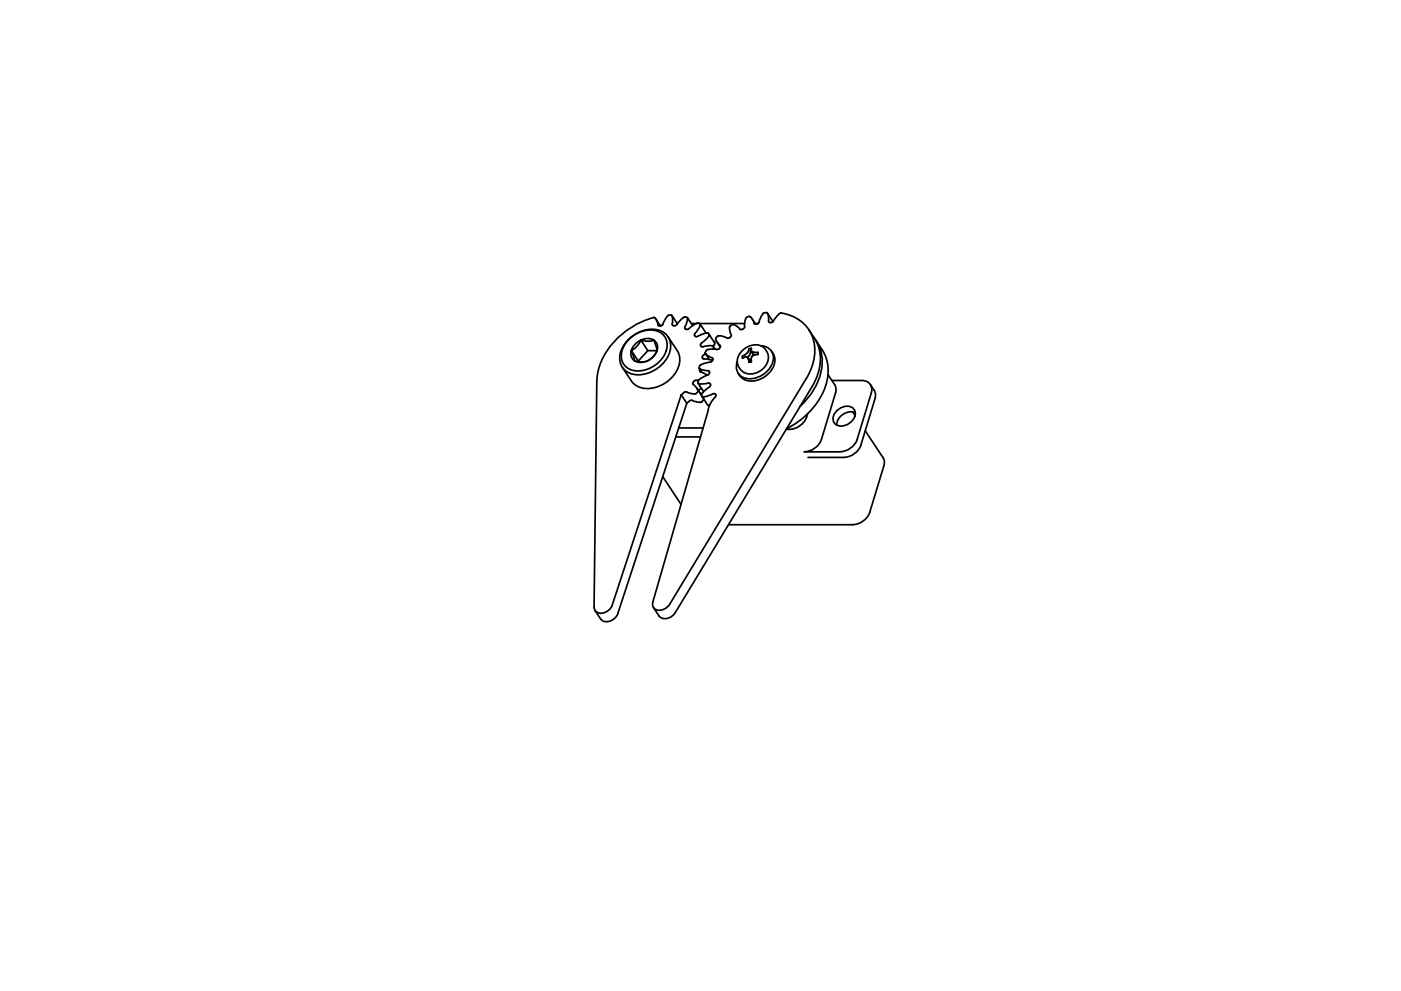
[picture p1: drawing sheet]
<svg xmlns="http://www.w3.org/2000/svg" width="420mm" height="297mm" viewBox="0 0 420 297" stroke-linecap="round" stroke-linejoin="round" font-family="sans-serif">
<!-- layer: Visible -->
<g fill="none" stroke="#000" stroke-width=".51">
<path d="M196.7 95.6l1.4 2.1M198.6 97.5l-.6 .1M201.5 94.5l1.6 2.5M201.5 94.8l-.2-.3-1 .1-1.3 2.1a.98 .98 0 0 1-.6 .9 .98 .98 0 0 1-1.1-.2l-.3-1.3-.7-.9a23.4 23.4 0 0 0-17 16.1l-.3 2.9M201.6 94.8v2.6l.6 .2M203.1 97h.1M204.9 95.2l.5-.2 .8 .3-.2 1.2-.6 1.5a.64 .64 0 0 0 .3 .7 .64 .64 0 0 0 .8-.2l1.6-1.1 1.4-.6M204.9 95.2l-2.1 2.3-.5 .1M206.2 95.2l1.5 2.4M207.3 97h1.6M209.5 96.8l.5 .6-.7 1.4-.9 1.2a.6 .6 0 0 0 0 .7 .6 .6 0 0 0 .8 .1l2.7-1M209.7 97h13.6"/>
<path d="M210 97.2l1.7 2.7M211.9 99.8l.5 .1M212.4 99.9l1.7 2.5a.78 .78 0 0 1-.2 1.3M212.4 99.9l.3 .5-.2 .4M221.9 98.7h.7M221.9 98.7l-1-1-1.2-.5-.9 .7 .3 2a.94 .94 0 0 1 0 1.1 .94 .94 0 0 1-1 .3M223.3 97.9l-.2 .5-.5 .3M223.9 95.1l-.5 1.4-.1 1.4M224.6 94.8l.8 .5 .8 1.6M224.7 94.8l-.7 .3M225.6 95.6l1 1.6M226.5 97h.8"/>
<path d="M228.7 94.1l-.9 1.9a.99 .99 0 0 1-.6 1 .99 .99 0 0 1-1-.1M228.7 94.1l.4-.3h1l.3 1 .1 1.7 .7 .2M230.1 93.8l1.7 2.6M231.2 96.7l.5-.2 2.2-2.6a11.3 11.3 0 0 1 9.9 15.2l-.9 2.2-1.1 2.2-41 67.6a3.1 3.1 0 0 1-4.8 1l-.3-1 .1-.6 16.5-57.3a7.9 7.9 0 0 1 2.4-4.4l-.2-.7-.7-.1M242.6 98.8a13.8 13.8 0 0 1 .9 17.2M179 114.2l-.8 67.8M188.4 101.8a9.3 9.3 0 0 1 10.1-2.5 5.4 5.4 0 0 1 1.5 8.2 9.7 9.7 0 0 1-11.5 4.2 5.4 5.4 0 0 1-1.5-8.2zM188.7 101.7a8.3 8.3 0 0 1 9.2-2.1 4.8 4.8 0 0 1 1.1 7.2 8.7 8.7 0 0 1-10.5 3.7 4.8 4.8 0 0 1-1.1-7.2zM189.3 105.1l2.1 3.1M192.2 102l1.9 .3 2-.3M192.2 102l-1 1.6-1.3 1.1a.53 .53 0 0 0-.5 .3 .53 .53 0 0 0 .1 .6l.6 1.7a1.01 1.01 0 0 0 1.3 1.1l1.5 .1 1.3-.3 1.4-1 .8-1a2.67 2.67 0 0 0 .1-3.2l-.4-1M192.2 102l2.1 3.1"/>
<path d="M196.1 101.9a5.1 5.1 0 0 0-6.8 3.1M196.1 101.9a3.2 3.2 0 0 1-.3 5.2 4.2 4.2 0 0 1-6.3 .2 2.83 2.83 0 0 1-.2-2.3M197 105.1h-2.7l-2.9 3.1 .1 .2M200.4 101l2.7 4.1a7 7 0 0 1-2.5 8.9 8.7 8.7 0 0 1-10 1.5l-1.2-1.3-2.8-4.1M204.3 118.3l-20.7 63.1M204.3 118.3l1.7 2.6M207.6 120l-.8 .2M208.8 117.9l-.5 .2-1.5-.3a1.57 1.57 0 0 0-2.5 .6M208.9 116.3l1.4 2.1M209.3 117.4l-.5 .5M209.4 114a1.02 1.02 0 0 0-1.2 .1 1.02 1.02 0 0 0-.3 1.1l1 1 .4 .8v.4M209.4 114.9l1.6 2.5"/>
<path d="M209.7 110.3l1.1 .6 1.5 .2M209.7 110.4l.8 1.2M209.9 110.8v.6l2.1 1.1M210 117.8l.3 .4M210.2 103.7l.6 .2M210.3 118.4l.3 .5M210.4 116.5l-.5 .1-.4 .6M210.6 118.9l1.7 2.5 .5 .1M210.8 103.9l1.7-.3 1.3 .1 .1 .9M210.9 119.5l.1 .4-.8 .7-1.3-.1-1.3-.5M210.9 119.4h.1M211.1 107.6l2.5 .4"/>
<path d="M211.5 105.9l1.2 1.9M211.6 106l1.1 .9 1 .4 .1 .5M211.7 106.1a.92 .92 0 0 0-.9 .5 .92 .92 0 0 0 0 .9l.3 .1M212.3 104.8l-.4 .2-.4 .7 .1 .3M212.4 111.1l.3 .2 .1 .5M212.4 114.8l.5 .1 .2 .4M212.5 100.8l-2.3 2.2v.7M212.7 111.8l-.2 .5-2 .9-1.2 1 .2 .8 1.3 .1 1.6-.3M213.1 115.4l-.1 .4-1.8 1.4-.9 1.2M213.6 108l-.3 .5-3.3 .9-.3 .9M213.8 107.8l-.1 .3M213.8 118.1l-1.8 .7-1.4 .1"/>
<path d="M213.9 103.7l.6 1M215.1 102.6l.9 1.4M215.7 104.4l-.4 .3-2.9 .1M215.7 100.7h-.5l-.6 .9 .5 .9 1 1.2-.4 .7M215.8 100.6l2.3 .7M221.4 111.9l.4 .7M222.6 105.1l1.5-1.1a4 4 0 0 1 5.7 1.1 4 4 0 0 1-1.3 5.7l-1.3 .8a4 4 0 0 1-5.3-1.1 4 4 0 0 1 .7-5.4zM222.7 106.7l-.1 .6M224.2 107.2l.5 .6M224.2 105.7l-1.5 1M224.8 107.8h.1M224.8 107.8l.2 .5"/>
<path d="M225 105.9l-.3 .7-.7 .5M225 108.3l.1 .2M225.3 105.1l.1-.7a1.08 1.08 0 0 0-1.1 1.1l-.1 .2M225.3 105l.3 .8M225.3 105l.2 .4M225.3 105.1l-.2 .1-.1 .7M225.5 106.9l-.2 .9a.5 .5 0 0 1 0 .7 .5 .5 0 0 1-.7 0 1.12 1.12 0 0 0-.4-1.4 1.12 1.12 0 0 0-1.5 .3M225.5 105.4l.8 .2h1l.1 .2-.1 .4-1 .1-.8 .6M225.6 105.8l.6 .6M225.7 105.8h.1M228.2 103.6a3.8 3.8 0 0 1 3.5 2.2 3.8 3.8 0 0 1-.5 4 7.1 7.1 0 0 1-8.5 3.3 3.6 3.6 0 0 1-1.6-4.8M231.4 105.3a4.9 4.9 0 0 1-1.3 7.1 6 6 0 0 1-7.8 .7l-.5-.5"/>
<path d="M243.5 116l-41 67.6a3.1 3.1 0 0 1-4.9 1l-1.6-2.5M244.5 101.8a13.2 13.2 0 0 1-.2 14.7 22.8 22.8 0 0 1-4.3 5.3M244.8 102.2a13.1 13.1 0 0 1 3.6 9.6 21.6 21.6 0 0 1-12.5 16.7M248.3 112.3l2 3M249.5 114.1l8.9-.1a2.77 2.77 0 0 1 2.9 3.8l-4.2 13.9a5.6 5.6 0 0 1-5.2 3.7h-10.7a5.8 5.8 0 0 0 5.2-3.7l4.2-13.9 .1-1.1-.4-1.4M261 115.3l1.1 1.7M262.1 117l.5 1.4-.2 1-4.2 14a5.6 5.6 0 0 1-5.1 3.7h-10.8M202.6 131h7.5M203.5 128.3h7.4M206 120.9l-20.7 63a3.2 3.2 0 0 1-5.2 1.6l-1.6-2.5M206.8 120.2l-.8 .7M235.8 128.7h.9"/>
<path d="M242.2 124.1a5.7 5.7 0 0 1-5.4 4.6M251 123.1a3.8 3.8 0 0 1 4.9-.7 3.2 3.2 0 0 1-1.7 4.8 2.69 2.69 0 0 1-4.4-1.8 3.7 3.7 0 0 1 1.2-2.3zM255.7 123.5l.7 1M256.5 123.7a4.2 4.2 0 0 0-5.6 3.7M259.5 129.1l5.3 8 .4 1.4-.1 1.1M265.1 139.6l-4.3 13.9a5.6 5.6 0 0 1-5.1 3.8h-37.2M198.8 142.9l5.4 8.3M183.6 181.4a3.5 3.5 0 0 1-4.8 2l-.5-.9-.1-.5"/>
</g>
<circle cx="214.1" cy="102.4" r=".25" fill="#000"/>
</svg>
